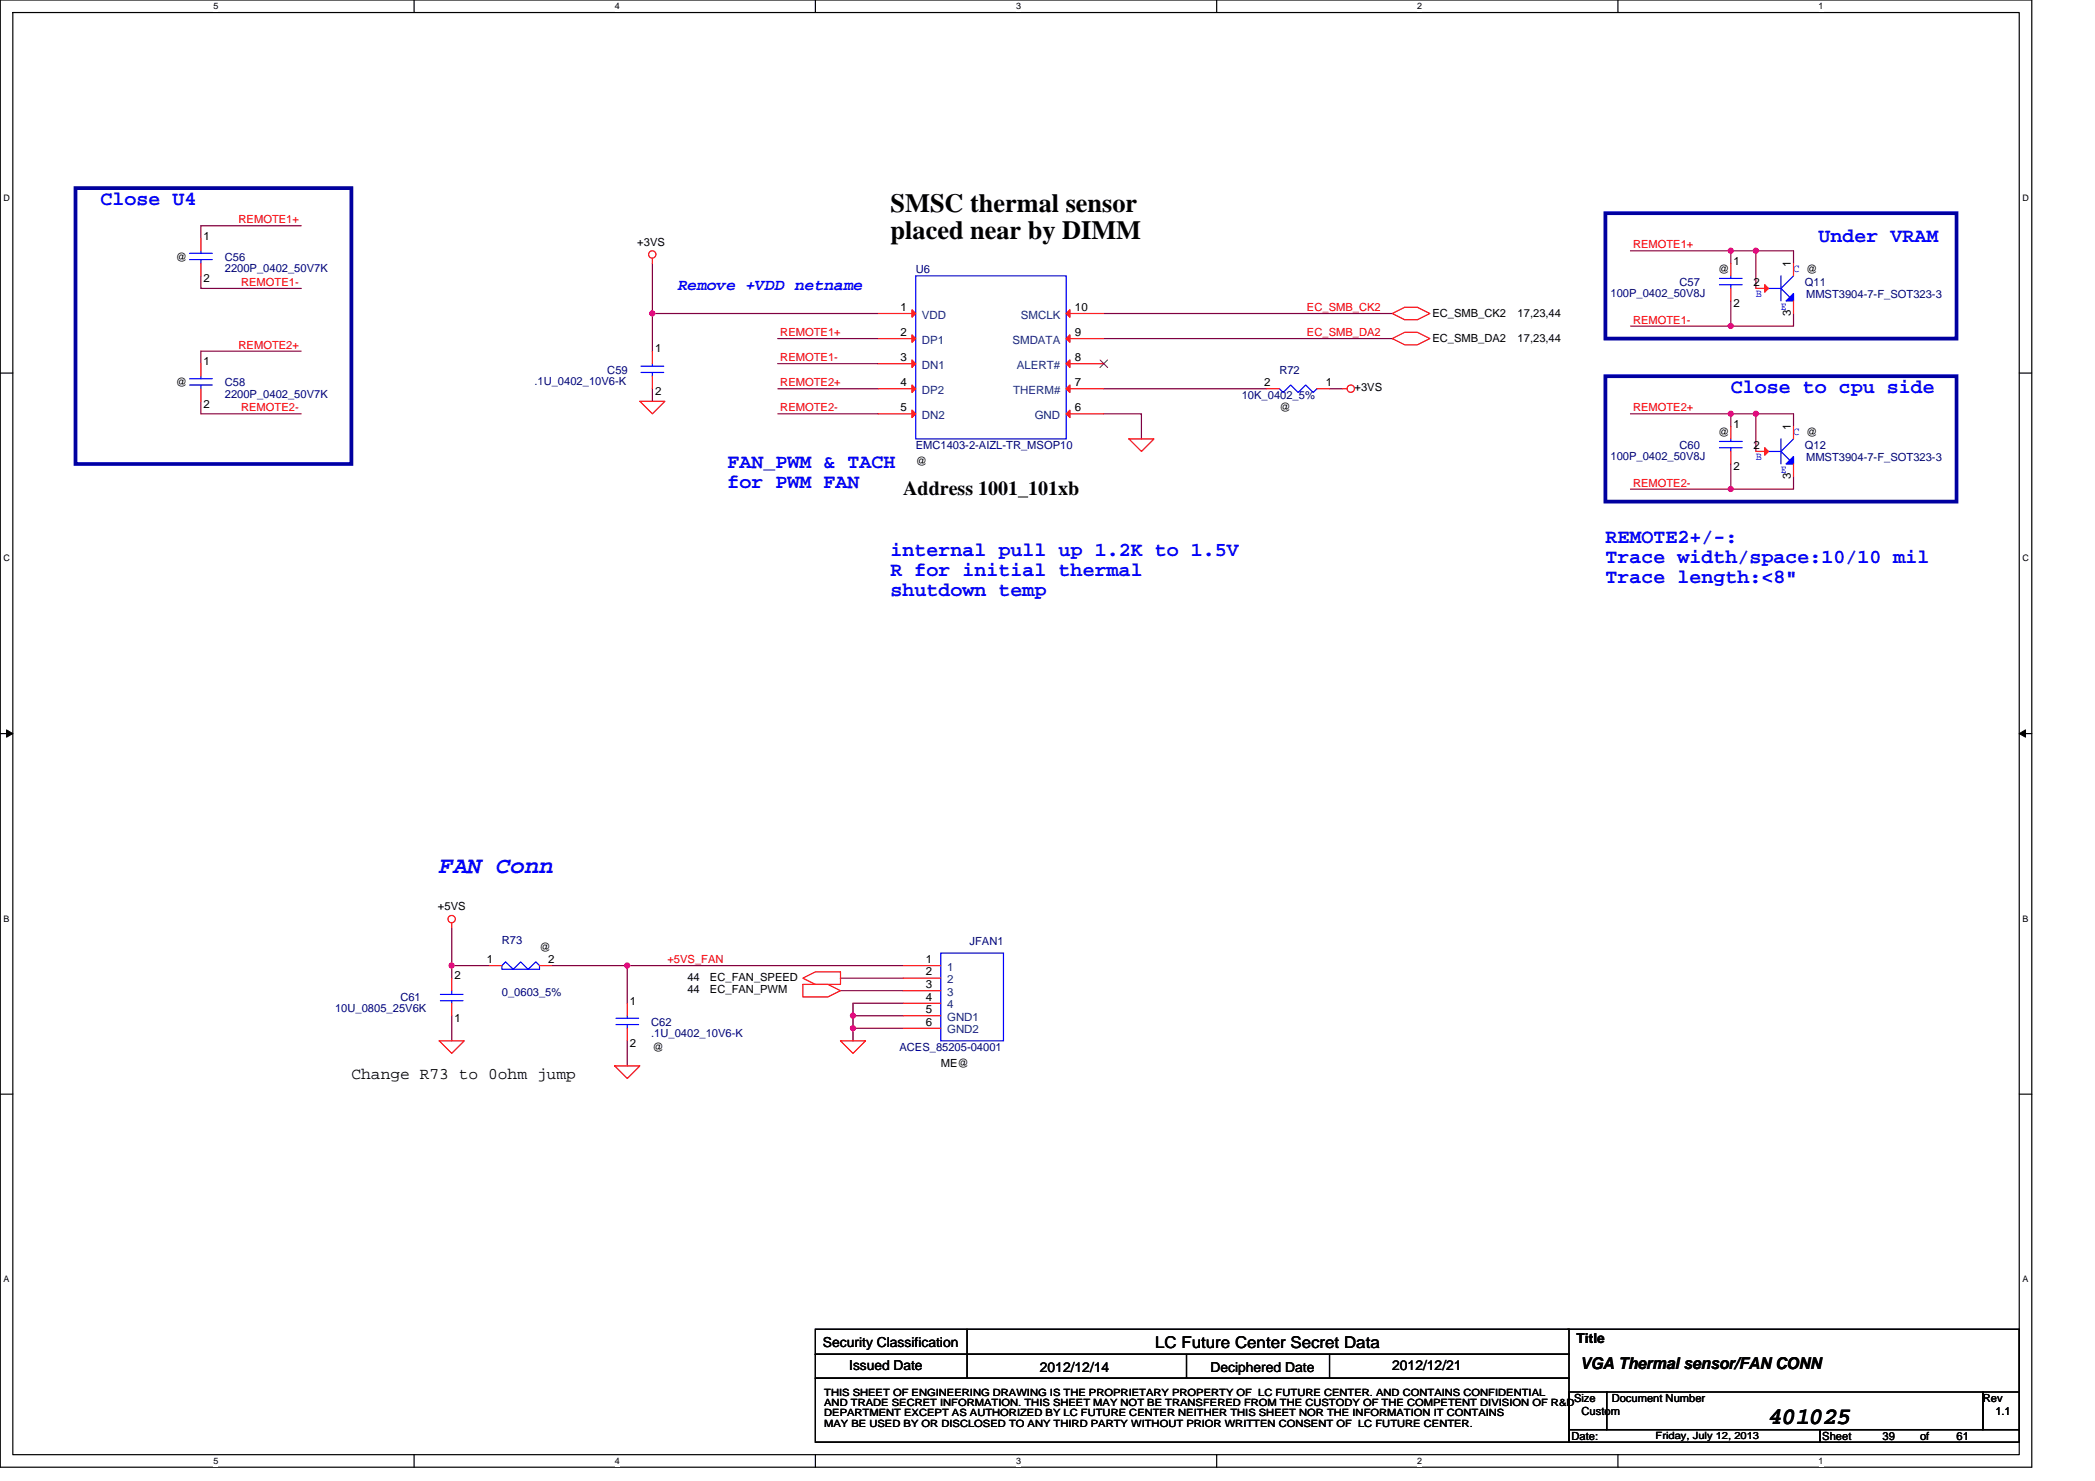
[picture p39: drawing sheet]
<svg xmlns="http://www.w3.org/2000/svg" width="297mm" height="210mm" viewBox="0 0 297 210" stroke-linecap="round" stroke-linejoin="round" font-family="sans-serif">
<defs><g id="words">
<g font-size="3.7">
<text x="126.3" y="30.1">SMSC thermal sensor</text>
<text x="126.3" y="34">placed near by DIMM</text>
</g>
<text font-size="3.4" fill="#00f" x="62.3" y="123.7">FAN Conn</text>
<text font-size="3.4" x="250.7" y="202">401025</text>
<g font-size="2.8" fill="#00f">
<text x="14.3" y="29">Close U4</text>
<text x="257.8" y="34.4">Under VRAM</text>
<text x="245.4" y="55.7">Close to cpu side</text>
<text x="103.2" y="66.4">FAN_PWM &amp; TACH</text>
<text x="103.2" y="69.2">for PWM FAN</text>
<text x="227.6" y="77">REMOTE2+/-:</text>
<text x="126.3" y="78.8">internal pull up 1.2K to 1.5V</text>
<text x="126.3" y="81.6">R for initial thermal</text>
<text x="227.6" y="79.9">Trace width/space:10/10 mil</text>
<text x="227.6" y="82.7">Trace length:&lt;8&quot;</text>
<text x="126.3" y="84.5">shutdown temp</text>
</g>
<text font-size="2.8" x="128.1" y="70.2">Address 1001_101xb</text>
<text font-size="2.3" fill="#00f" x="96.1" y="41.1">Remove +VDD netname</text>
<g font-size="2.3">
<text x="49.8" y="153">Change R73 to 0ohm jump</text>
<text x="163.8" y="191.1">LC Future Center Secret Data</text>
<text x="224.1" y="194.1">VGA Thermal sensor/FAN CONN</text>
</g>
<g font-size="1.9">
<text x="116.7" y="190.9">Security Classification</text>
<text x="223.5" y="190.5">Title</text>
<text x="120.4" y="194.3">Issued Date</text>
<text x="147.4" y="194.5">2012/12/14</text>
<text x="171.6" y="194.5">Deciphered Date</text>
<text x="197.4" y="194.3">2012/12/21</text>
</g>
<g font-size="1.6">
<text x="28.9" y="34">1</text>
<text x="90.4" y="34.8">+3VS</text>
<text x="24.9" y="37">@</text>
<text x="28.9" y="40">2</text>
<text x="243.6" y="38.8">@</text>
<text x="245.8" y="37.5">1</text>
<text x="248.6" y="40.5">2</text>
<text x="253.9" y="37.9" transform="rotate(-90 253.9 37.9)">1</text>
<text x="127.7" y="47.6">2</text>
<text x="127.7" y="44.1">1</text>
<text x="152.4" y="47.6">9</text>
<text x="152.4" y="44.1">10</text>
<text x="203.1" y="45">EC_SMB_CK2</text>
<text x="215.2" y="45">17,23,44</text>
<text x="245.8" y="43.6">2</text>
<text x="253.9" y="44.8" transform="rotate(-90 253.9 44.8)">3</text>
<text x="28.9" y="51.8">1</text>
<text x="92.9" y="50">1</text>
<text x="127.7" y="51.2">3</text>
<text x="152.4" y="51.2">8</text>
<text x="203.1" y="48.5">EC_SMB_DA2</text>
<text x="215.2" y="48.5">17,23,44</text>
<text x="24.9" y="54.8">@</text>
<text x="28.9" y="57.8">2</text>
<text x="92.9" y="56">2</text>
<text x="127.7" y="54.7">4</text>
<text x="127.7" y="58.3">5</text>
<text x="152.4" y="58.3">6</text>
<text x="152.4" y="54.7">7</text>
<text x="179.3" y="54.7">2</text>
<text x="181.4" y="58.3">@</text>
<text x="188" y="54.7">1</text>
<text x="192.1" y="55.5">+3VS</text>
<text x="129.8" y="66">@</text>
<text x="243.6" y="61.9">@</text>
<text x="245.8" y="60.6">1</text>
<text x="248.6" y="63.6">2</text>
<text x="253.9" y="61" transform="rotate(-90 253.9 61)">1</text>
<text x="245.8" y="66.7">2</text>
<text x="253.9" y="67.9" transform="rotate(-90 253.9 67.9)">3</text>
<text x="62.1" y="129.1">+5VS</text>
<text x="69" y="136.5">1</text>
<text x="76.5" y="134.8">@</text>
<text x="77.7" y="136.5">2</text>
<text x="131.3" y="136.5">1</text>
<text x="64.4" y="138.9">2</text>
<text x="89.3" y="142.4">1</text>
<text x="97.5" y="140.8">44</text>
<text x="97.5" y="139">44</text>
<text x="100.7" y="140.8">EC_FAN_PWM</text>
<text x="100.7" y="139">EC_FAN_SPEED</text>
<text x="131.3" y="138.3">2</text>
<text x="131.3" y="140.1">3</text>
<text x="131.3" y="143.6">5</text>
<text x="131.3" y="141.9">4</text>
<text x="64.4" y="144.9">1</text>
<text x="89.3" y="148.5">2</text>
<text x="92.5" y="149">@</text>
<text x="131.3" y="145.4">6</text>
<text x="133.4" y="151.3">ME@</text>
<text x="223.2" y="198.8">Size</text>
<text x="224.2" y="200.6">Custom</text>
<text x="228.5" y="198.8">Document Number</text>
<text x="281.1" y="198.8">Rev</text>
<text x="282.9" y="200.6">1.1</text>
<text x="222.8" y="204.1">Date:</text>
<text x="258.4" y="204.1">Sheet</text>
<text x="266.9" y="204.1">39</text>
<text x="272.2" y="204.1">of</text>
<text x="277.4" y="204.1">61</text>
</g>
<g font-size="1.6" fill="#f00">
<text x="33.8" y="31.6">REMOTE1+</text>
<text x="231.5" y="35.2">REMOTE1+</text>
<text x="34.2" y="40.5">REMOTE1-</text>
<text x="110.6" y="47.6">REMOTE1+</text>
<text x="185.3" y="47.6">EC_SMB_DA2</text>
<text x="185.3" y="44.1">EC_SMB_CK2</text>
<text x="231.5" y="45.9">REMOTE1-</text>
<text x="33.8" y="49.4">REMOTE2+</text>
<text x="110.6" y="51.2">REMOTE1-</text>
<text x="34.2" y="58.3">REMOTE2-</text>
<text x="110.6" y="54.8">REMOTE2+</text>
<text x="110.6" y="58.3">REMOTE2-</text>
<text x="231.5" y="58.3">REMOTE2+</text>
<text x="231.5" y="69">REMOTE2-</text>
<text x="94.6" y="136.5">+5VS_FAN</text>
</g>
<g font-size="1.6" fill="#000080">
<text x="31.9" y="37">C56</text>
<text x="31.9" y="38.6">2200P_0402_50V7K</text>
<text x="129.8" y="38.8">U6</text>
<text x="238.1" y="40.5">C57</text>
<text x="255.9" y="40.5">Q11</text>
<text x="228.3" y="42.1">100P_0402_50V8J</text>
<text x="256.1" y="42.3">MMST3904-7-F_SOT323-3</text>
<text x="86.1" y="53">C59</text>
<text x="181.4" y="53">R72</text>
<text x="31.9" y="54.8">C58</text>
<text x="31.9" y="56.4">2200P_0402_50V7K</text>
<text x="75.8" y="54.6">.1U_0402_10V6-K</text>
<text x="176.1" y="56.5">10K_0402_5%</text>
<text x="129.8" y="63.6">EMC1403-2-AIZL-TR_MSOP10</text>
<text x="228.3" y="65.3">100P_0402_50V8J</text>
<text x="238.1" y="63.6">C60</text>
<text x="255.9" y="63.6">Q12</text>
<text x="256.1" y="65.4">MMST3904-7-F_SOT323-3</text>
<text x="71.2" y="133.9">R73</text>
<text x="137.5" y="134">JFAN1</text>
<text x="47.5" y="143.5">10U_0805_25V6K</text>
<text x="56.8" y="141.9">C61</text>
<text x="71.2" y="141.2">0_0603_5%</text>
<text x="92.3" y="145.4">C62</text>
<text x="92.3" y="147">.1U_0402_10V6-K</text>
<text x="127.5" y="149">ACES_85205-04001</text>
</g>
<g font-size="1.6" fill="#00f">
<text x="254.3" y="38.6">C @</text>
<text x="249" y="42.1">B</text>
<text x="252.5" y="43.9">E</text>
<text x="249" y="65.3">B</text>
<text x="254.3" y="61.7">C @</text>
<text x="252.5" y="67">E</text>
</g>
<g font-size="1.6" fill="#004080">
<text x="130.7" y="45.2">VDD</text>
<text x="144.7" y="45.2">SMCLK</text>
<text x="130.7" y="52.3">DN1</text>
<text x="130.7" y="48.7">DP1</text>
<text x="143.5" y="48.7">SMDATA</text>
<text x="144.2" y="52.3">ALERT#</text>
<text x="130.7" y="55.8">DP2</text>
<text x="130.7" y="59.4">DN2</text>
<text x="143.7" y="55.8">THERM#</text>
<text x="146.7" y="59.4">GND</text>
<text x="134.3" y="137.6">1</text>
<text x="134.3" y="139.4">2</text>
<text x="134.3" y="141.2">3</text>
<text x="134.3" y="143">4</text>
<text x="134.3" y="144.7">GND1</text>
<text x="134.3" y="146.5">GND2</text>
</g>
<g font-size="1.4">
<text x="116.9" y="197.9">THIS SHEET OF ENGINEERING DRAWING IS THE PROPRIETARY PROPERTY OF LC FUTURE CENTER. AND CONTAINS CONFIDENTIAL</text>
<text x="116.9" y="199.4">AND TRADE SECRET INFORMATION. THIS SHEET MAY NOT BE TRANSFERED FROM THE CUSTODY OF THE COMPETENT DIVISION OF R&amp;D</text>
<text x="116.9" y="200.8">DEPARTMENT EXCEPT AS AUTHORIZED BY LC FUTURE CENTER NEITHER THIS SHEET NOR THE INFORMATION IT CONTAINS</text>
<text x="116.9" y="202.3">MAY BE USED BY OR DISCLOSED TO ANY THIRD PARTY WITHOUT PRIOR WRITTEN CONSENT OF LC FUTURE CENTER.</text>
<text x="234.7" y="204">Friday, July 12, 2013</text>
</g>
<g font-size="1.3">
<text x="30.3" y="1.3">5</text>
<text x="87.2" y="1.3">4</text>
<text x="144.1" y="1.3">3</text>
<text x="201" y="1.3">2</text>
<text x="257.8" y="1.3">1</text>
<text x=".5" y="28.5">D</text>
<text x="286.7" y="28.5">D</text>
<text x=".5" y="79.6">C</text>
<text x="286.7" y="79.6">C</text>
<text x=".5" y="130.7">B</text>
<text x="286.7" y="130.7">B</text>
<text x=".5" y="181.8">A</text>
<text x="286.7" y="181.8">A</text>
<text x="30.3" y="207.6">5</text>
<text x="87.2" y="207.6">4</text>
<text x="144.1" y="207.6">3</text>
<text x="201" y="207.6">2</text>
<text x="257.8" y="207.6">1</text>
</g>
</g></defs>
<path d="M0 0h288.1v208h-288.1zM1.8 1.8h284.5v204.4h-284.5z" fill="none" stroke="#000" stroke-width=".17"/>
<g fill="#fff">
<path d="M30.3 .2h.7v1.4h-.7z"/>
<path d="M30.3 206.4h.7v1.5h-.7z"/>
</g>
<path d="M58.7 0v1.8M58.7 206.2v1.8" fill="none" stroke="#000" stroke-width=".17"/>
<g fill="#fff">
<path d="M87.2 .2h.7v1.4h-.7z"/>
<path d="M87.2 206.4h.7v1.5h-.7z"/>
</g>
<path d="M115.6 0v1.8M115.6 206.2v1.8" fill="none" stroke="#000" stroke-width=".17"/>
<g fill="#fff">
<path d="M144.1 .2h.7v1.4h-.7z"/>
<path d="M144.1 206.4h.7v1.5h-.7z"/>
</g>
<path d="M172.5 0v1.8M172.5 206.2v1.8" fill="none" stroke="#000" stroke-width=".17"/>
<g fill="#fff">
<path d="M201 .2h.7v1.4h-.7z"/>
<path d="M201 206.4h.7v1.5h-.7z"/>
</g>
<path d="M229.4 0v1.8M229.4 206.2v1.8" fill="none" stroke="#000" stroke-width=".17"/>
<g fill="#fff">
<path d="M257.8 .2h.7v1.4h-.7z"/>
<path d="M257.8 206.4h.7v1.5h-.7z"/>
<path d="M.5 27.3h.9v1.4h-.9z"/>
<path d="M286.7 27.3h1v1.4h-1z"/>
<path d="M.5 78.4h.9v1.5h-.9z"/>
<path d="M286.7 78.4h1v1.5h-1z"/>
</g>
<path d="M0 52.9h1.8M286.3 52.9h1.8" fill="none" stroke="#000" stroke-width=".17"/>
<g fill="#fff">
<path d="M.5 129.6h.8v1.4h-.8z"/>
<path d="M286.7 129.6h.9v1.4h-.9z"/>
</g>
<path d="M0 104h1.8M286.3 104h1.8" fill="none" stroke="#000" stroke-width=".17"/>
<path d="M.9 103.5l.9 .5-.9 .5zM286.3 104l.9-.5v1z" fill="#000" stroke="#000" stroke-width=".14"/>
<g fill="#fff">
<path d="M.5 180.7h.8v1.4h-.8z"/>
<path d="M286.7 180.7h.9v1.4h-.9z"/>
</g>
<g fill="none" stroke="#000" stroke-width=".17">
<path d="M0 155.1h1.8M286.3 155.1h1.8M115.6 188.5h106.9v3.5h-106.9zM115.6 192h106.9v3.4h-106.9zM115.6 195.4h106.9v9.1h-106.9zM137.1 188.5v6.9M168.2 192v3.4M188.5 192v3.4M222.3 188.5h64v8.9M222.5 197.4h5.3v5.3h-5.3zM227.8 197.4h53.3v5.3h-53.3zM281.1 197.4h5.2v5.3h-5.2z"/>
<path d="M222.5 202.7h35.5v1.8h-35.5zM258 202.7h28.3v1.8h-28.3z"/>
</g>
<path d="M10.7 26.7h39.1v39.1h-39.1zM227.6 30.2h49.8v17.8h-49.8zM227.6 53.3h49.8v17.8h-49.8z" fill="none" stroke="#0000a0" stroke-width=".53"/>
<g fill="none" stroke="#800040" stroke-width=".17">
<path d="M28.5 39.1v1.8h14.2M42.7 32h-14.2v1.8M92.5 37.3v7.1M231.2 35.6h14.2M245.4 35.6v1.7M245.4 35.6h3.6v5.3M249 35.6h5.3v1.7M28.5 56.9v1.8h14.2M42.7 49.8h-14.2v1.8M92.5 44.4v5.4M92.5 55.1v1.8M92.5 44.4h32"/>
<path d="M110.3 55.1h14.2M110.3 58.7h14.2M110.3 48h14.2M110.3 51.6h14.2M156.5 55.1h23.1M156.5 58.7h5.3v3.5M156.5 48h40.9M156.5 44.4h40.9M188.5 55.1h1.8M231.2 58.7h14.2M231.2 46.2h14.2M245.4 42.7v3.5"/>
<path d="M245.4 58.7v1.8M245.4 58.7h3.6v5.3M249 58.7h5.3v1.8M254.3 44.4v1.8h-8.9M231.2 69.3h14.2M245.4 65.8v3.5M254.3 67.6v1.7h-8.9M64 131.6v5.3M64 136.9h5.4M64 136.9v1.8M78.3 136.9h10.6v5.3M88.9 136.9h39.2"/>
<path d="M119.2 138.7h8.9M64 144v3.6M88.9 147.6v3.5M119.2 140.5h8.9M120.9 145.8v1.8M120.9 144v1.8M120.9 144h7.2M120.9 145.8h7.2M128.1 142.2h-7.2v1.8"/>
</g>
<g fill="#f0f" stroke="#f0f" stroke-width=".17">
<circle cx="248.9" cy="58.7" r=".35"/>
<circle cx="248.9" cy="35.5" r=".35"/>
<circle cx="245.4" cy="46.2" r=".35"/>
<circle cx="245.4" cy="69.3" r=".35"/>
<circle cx="120.9" cy="144" r=".35"/>
<circle cx="120.9" cy="145.8" r=".35"/>
<circle cx="245.4" cy="35.5" r=".35"/>
<circle cx="245.4" cy="58.7" r=".35"/>
<circle cx="92.5" cy="44.4" r=".35"/>
<circle cx="88.9" cy="136.9" r=".35"/>
<circle cx="64" cy="136.9" r=".35"/>
</g>
<g fill="none" stroke="#f00" stroke-width=".17">
<path d="M28.5 33.8v1.8M28.5 37.3v1.8M92.5 36.6v.7M245.4 37.3v1.8M254.3 37.3v1.8M28.5 51.6v1.7M28.5 55.1v1.8M90.7 56.9h3.6l-1.8 1.8zM92.5 49.8v1.8M92.5 53.3v1.8M124.5 51.6h5.3M124.5 48h5.3"/>
<path d="M124.5 44.4h5.3M124.5 55.1h5.3M124.5 58.7h5.3M151.2 58.7h5.3M151.2 51.6h5.3M151.2 55.1h5.3M151.2 48h5.3M151.2 44.4h5.3M179.6 55.1h1.8M186.7 55.1h1.8M190.3 55.1h.7M197.4 44.4l1.8-.8h1.8l1.7 .8-1.7 .9h-1.8z"/>
<path d="M197.4 48l1.8-.9h1.8l1.7 .9-1.7 .9h-1.8zM245.4 40.9v1.8M249 40.9h1.7M254.3 42.7v1.8M160.1 62.2h3.5l-1.8 1.8zM245.4 60.5v1.7M245.4 64v1.8M249 64h1.7M254.3 65.8v1.8M254.3 60.5v1.7M64 130.9v.7M64 138.7v1.8"/>
<path d="M69.4 136.9h1.8M76.5 136.9h1.8M113.8 139.6h3.6l1.8 .9-1.8 .9h-3.6zM113.8 138.7l1.8-.9h3.6v1.8h-3.6zM128.1 136.9h5.3M128.1 138.7h5.3M62.3 147.6h3.5l-1.8 1.8zM64 142.2v1.8M87.2 151.1h3.5l-1.8 1.8zM88.9 142.2v1.8M88.9 145.8v1.8M119.2 147.6h3.5l-1.8 1.8z"/>
<path d="M128.1 140.5h5.3M128.1 144h5.3M128.1 145.8h5.3M128.1 142.2h5.3"/>
<circle cx="92.5" cy="36.1" r=".52"/>
<circle cx="191.5" cy="55.1" r=".52"/>
<circle cx="64" cy="130.3" r=".52"/>
</g>
<g fill="none" stroke="#00f" stroke-width=".17">
<path d="M26.9 36.8h3.2M26.9 35.9h3.2M28.5 35.6v.3M28.5 36.8v.5M129.8 39.1h21.4v23.1h-21.4zM243.8 39.5h3.2M245.4 39.1v.4M252.5 39.1v3.6M254.3 39.1l-1.8 1.8 1.3 1.2M26.9 54.6h3.2M26.9 53.7h3.2M28.5 53.3v.4"/>
<path d="M28.5 54.6v.5M90.9 52.8h3.2M90.9 51.9h3.2M92.5 51.6v.3M92.5 52.8v.5M181.4 55.1l.5 .5 1.1-1 1.1 1 1-1 1.1 1 .5-.5M243.8 40.4h3.2M245.4 40.4v.5M250.7 40.9h1.8M243.8 63.5h3.2M243.8 62.6h3.2M245.4 62.2v.4"/>
<path d="M245.4 63.5v.5M250.7 64h1.8M252.5 62.2v3.6M254.3 62.2l-1.8 1.8 1.3 1.3M71.2 136.9l.5-.5 1.1 1 1-1 1.1 1 1.1-1 .5 .5v.5h-5.3zM133.4 135.1h8.9v12.5h-8.9zM62.4 141h3.3M62.4 141.9h3.3M64 141.9v.3M64 140.5v.5M87.3 145.3h3.2M87.3 144.4h3.2"/>
<path d="M88.9 144v.4M88.9 145.3v.5"/>
</g>
<g fill="#00f" stroke="#00f" stroke-width=".17">
<path d="M253.8 42.1l.5-.5v1.1h-1.1z" fill-rule="evenodd"/>
<path d="M253.8 65.3l.5-.6v1.1h-1.1z" fill-rule="evenodd"/>
</g>
<g fill="#f00" stroke="#f00" stroke-width=".17">
<path d="M250.2 40.4l.5 .5-.5 .5z"/>
<path d="M250.2 63.5l.5 .5-.5 .5z"/>
<path d="M129.3 51l.5 .6-.5 .5z"/>
<path d="M129.3 47.5l.5 .5-.5 .5z"/>
<path d="M129.3 43.9l.5 .5-.5 .6z"/>
<path d="M151.2 58.7l.5-.6v1.1z"/>
<path d="M151.2 51.6l.5-.6v1.1z"/>
<path d="M129.3 54.6l.5 .5-.5 .5z"/>
<path d="M129.3 58.1l.5 .6-.5 .5z"/>
<path d="M151.2 55.1l.5-.5v1z"/>
<path d="M151.2 48l.5-.5v1z"/>
<path d="M151.2 44.4l.5-.5v1.1z"/>
</g>
<path d="M156 51l1.1 1.1M157 51l-1 1.1" fill="none" stroke="#804000" stroke-width=".14"/>
<use href="#words"/>
</svg>
